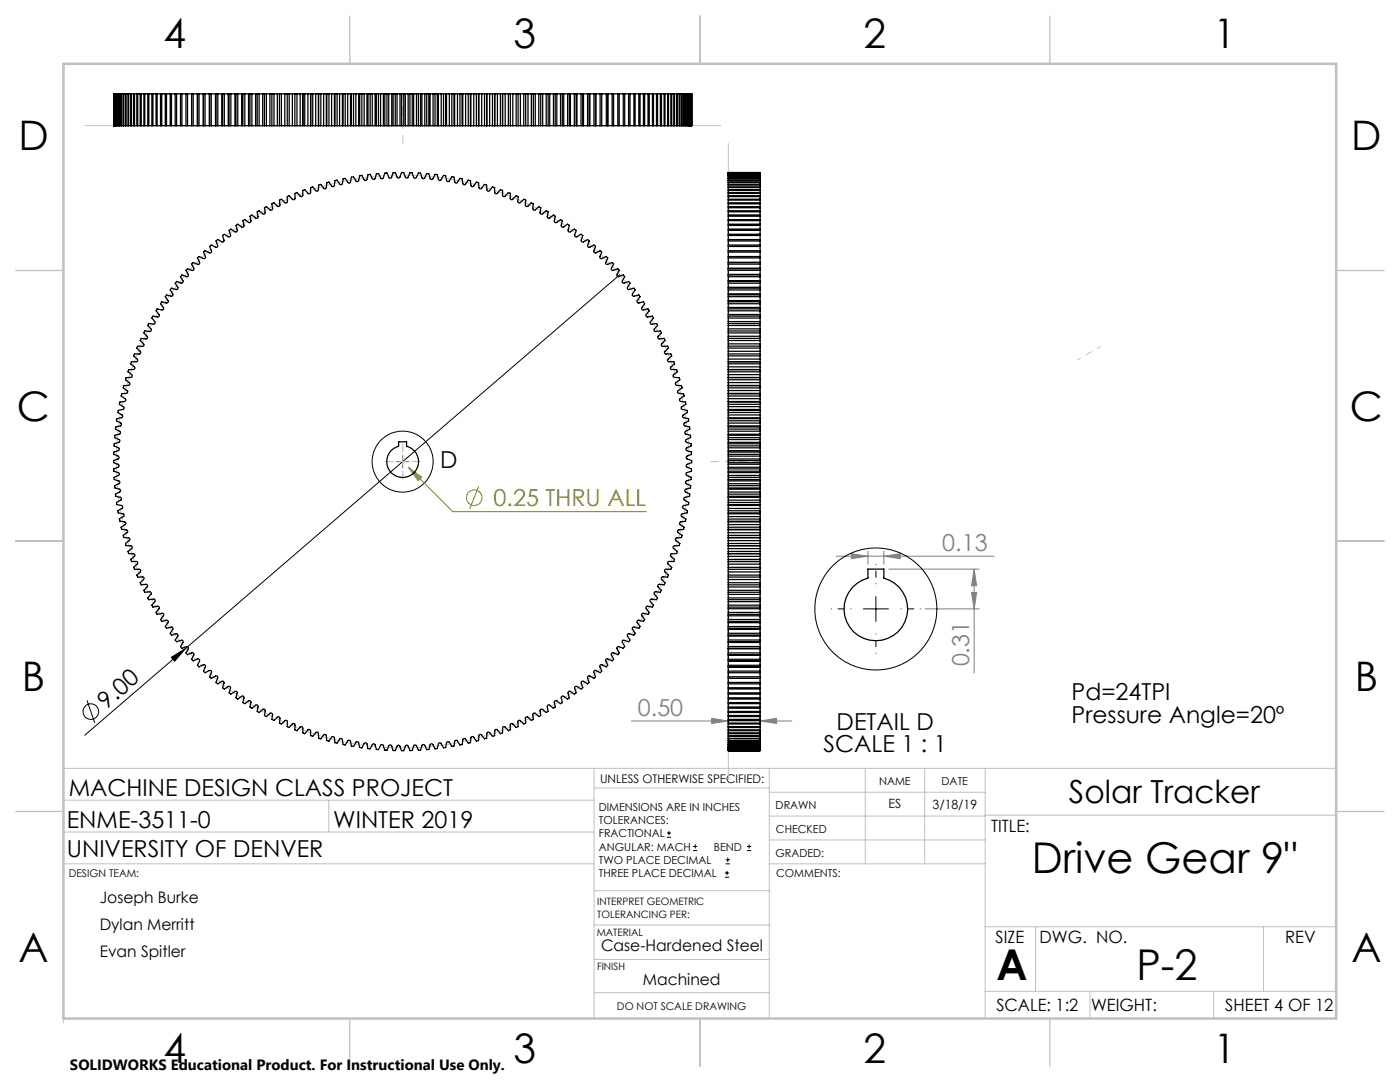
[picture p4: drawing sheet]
<svg xmlns="http://www.w3.org/2000/svg" width="279mm" height="216mm" viewBox="0 0 279 216" stroke-linecap="round" stroke-linejoin="round" font-family="sans-serif">
<defs><g id="words">
<g font-size="8.5">
<text x="205.9" y="174.2">Drive Gear 9&quot;</text>
<text x="198.9" y="195.5">A</text>
<text x="226.8" y="195.5">P-2</text>
</g>
<g font-size="8.1">
<text x="32.7" y="9.7">4</text>
<text x="102.5" y="9.7">3</text>
<text x="172.4" y="9.7">2</text>
<text x="242.2" y="9.7">1</text>
<text x="3.7" y="30">D</text>
<text x="269.7" y="30">D</text>
<text x="3.4" y="83.9">C</text>
<text x="269.4" y="83.9">C</text>
<text x="4.4" y="137.9">B</text>
<text x="270.4" y="137.9">B</text>
<text x="3.7" y="191.9">A</text>
<text x="269.7" y="191.9">A</text>
<text x="32.7" y="212.2">4</text>
<text x="102.5" y="212.2">3</text>
<text x="172.4" y="212.2">2</text>
<text x="242.2" y="212.2">1</text>
</g>
<text font-size="6.3" x="213.3" y="160.2">Solar Tracker</text>
<g font-size="4.7">
<text x="87.8" y="93.4">D</text>
<text x="21.2" y="141.6" transform="rotate(-41 21.2 141.6)">9.00</text>
<text x="213.9" y="139.7">Pd=24TPI</text>
<text x="167" y="145.6">DETAIL D</text>
<text x="213.9" y="144.2">Pressure Angle=20º</text>
<text x="164.4" y="150.1">SCALE 1 : 1</text>
<text x="13.7" y="158.8">MACHINE DESIGN CLASS PROJECT</text>
<text x="13.3" y="165.2">ENME-3511-0</text>
<text x="66.5" y="165.2">WINTER 2019</text>
<text x="13.3" y="171">UNIVERSITY OF DENVER</text>
</g>
<text font-size="4.7" fill="#808000" x="98.5" y="101">0.25 THRU ALL</text>
<g font-size="4.7" fill="#808080">
<text x="188.1" y="110">0.13</text>
<text x="193.4" y="133" transform="rotate(-90 193.4 133)">0.31</text>
<text x="127.3" y="142.8">0.50</text>
</g>
<g font-size="3.4">
<text x="197.8" y="166">TITLE:</text>
<text x="198.7" y="188.1">SIZE</text>
<text x="207.5" y="188.1">DWG. NO.</text>
<text x="256.5" y="188.2">REV</text>
<text x="198.8" y="201.7">SCALE: 1:2</text>
<text x="217.7" y="201.8">WEIGHT:</text>
<text x="244.5" y="201.7">SHEET 4 OF 12</text>
</g>
<g font-size="3.2">
<text x="19.9" y="180.3">Joseph Burke</text>
<text x="19.9" y="185.6">Dylan Merritt</text>
<text x="19.9" y="190.9">Evan Spitler</text>
<text x="119.9" y="189.8">Case-Hardened Steel</text>
<text x="128.3" y="196.6">Machined</text>
</g>
<text font-size="3" x="14" y="213.5">SOLIDWORKS Educational Product. For Instructional Use Only.</text>
<g font-size="2.5">
<text x="177.3" y="161.3">ES</text>
<text x="186.1" y="161.4">3/18/19</text>
</g>
<text font-size="2.4" x="119.8" y="156.2">UNLESS OTHERWISE SPECIFIED:</text>
<g font-size="2.2">
<text x="119.5" y="161.8">DIMENSIONS ARE IN INCHES</text>
<text x="154.8" y="161.4">DRAWN</text>
<text x="175.4" y="156.6">NAME</text>
<text x="187.9" y="156.7">DATE</text>
<text x="119.5" y="164.4">TOLERANCES:</text>
<text x="119.5" y="167.1">FRACTIONAL</text>
<text x="154.9" y="166.3">CHECKED</text>
<text x="119.5" y="169.7">ANGULAR: MACH</text>
<text x="119.5" y="172.4">TWO PLACE DECIMAL</text>
<text x="142.5" y="169.7">BEND</text>
<text x="154.8" y="170.9">GRADED:</text>
<text x="119.5" y="175">THREE PLACE DECIMAL</text>
<text x="154.9" y="175">COMMENTS:</text>
</g>
<g font-size="2.1">
<text x="13.7" y="175">DESIGN TEAM:</text>
<text x="123.1" y="201.6">DO NOT SCALE DRAWING</text>
</g>
<g font-size="2">
<text x="119.2" y="180.6">INTERPRET GEOMETRIC</text>
<text x="119.2" y="183.1">TOLERANCING PER:</text>
<text x="119.1" y="186.7">MATERIAL</text>
<text x="119.1" y="193.5">FINISH</text>
</g>
</g></defs>
<g fill="none" stroke="#808000" stroke-width=".2">
<path d="M79.1 92.1h2.5M80.4 90.9v2.5M81.5 93.2l2.7 2-.7 .7zM81.5 93.2l8.8 8.9h38.7M95.5 97.1l-1.8 4.4"/>
<circle cx="94.6" cy="99.3" r="1.56"/>
</g>
<g fill="none" stroke="#000" stroke-width=".2">
<path d="M123.7 54.8l-86.7 74.6M174.8 119v5M17.4 139.7l1.5 4.6M34.2 131.2l2.8-1.8-2.1 2.5zM37 129.4l-20.1 17.3M172.3 121.5h5M133.1 167.1h.8M133.1 166.2h.8M133.5 165.8v.9M138.3 169.7h.8M138.3 168.9h.8M138.7 168.5v.8"/>
<path d="M144.7 175h.8M144.7 174.2h.8M144.8 172.4h.9M144.8 171.6h.9M145.1 173.8v.8M145.2 171.1v.9M149.1 169.7h.8M149.1 168.9h.8M149.5 168.5v.8"/>
<circle cx="80.3" cy="92.1" r="6.1"/>
<circle cx="18.1" cy="142" r="1.55"/>
</g>
<path d="M135 75.4a57.1 57.1 0 0 0-95.7-23 57.1 57.1 0 0 0 26.3 94.9 57.1 57.1 0 0 0 70.2-69l-.8-2.9" fill="none" stroke="#c0c0c0" stroke-width=".2" stroke-dasharray="15.2 1.3 1.3 1.3" stroke-dashoffset="-.5" stroke-linecap="butt"/>
<g fill="none" stroke="#808080" stroke-width=".2">
<path d="M166.9 111h31.5M169.9 110.5l3.3 .5-3.3 .5zM173.2 110v2.6M176.4 111l3.3-.5v1zM176.4 110v2.6M177.4 113.6h18M193.9 118.2h1l-.5 3.3zM194.4 113.6l.5 3.3h-1zM194.4 113.6v20.7M145.3 122.5v22.4M151.7 122.5v22.4M184.6 121.5h10.8"/>
<path d="M126 143.9h32M142 143.3l3.3 .6-3.3 .5zM151.7 143.9l3.3-.6v1.1z"/>
</g>
<path d="M174.8 116.5v-3.9M169.8 121.5h-3.8M174.8 126.5v3.8M179.8 121.5h3.9" fill="none" stroke="#000" stroke-width=".2" stroke-dasharray="15.2 1.3 1.3 1.3" stroke-dashoffset="15.2"/>
<path d="M77.9 92.1h-.4M80.4 89.6v-.3M80.4 94.6v.3M82.9 92.1h.3" fill="none" stroke="#808000" stroke-width=".2" stroke-dasharray="15.2 1.3 1.3 1.3"/>
<path d="M80.4 28.6v-7M80.4 95.6v-7M83.9 92.1h-7M148.8 92.1h-6.9" fill="none" stroke="#c0c0c0" stroke-width=".2" stroke-dasharray="15.2 1.3 1.3 1.3" stroke-dashoffset="13.7"/>
<path d="M80.4 18.7v6.4M151.7 92.1h-6.3" fill="none" stroke="#c0c0c0" stroke-width=".2" stroke-dasharray="15.2 1.3 1.3 1.3" stroke-dashoffset="14"/>
<path d="M16.9 25.1h126.9M145.4 28.6v126.9" fill="none" stroke="#c0c0c0" stroke-width=".2" stroke-dasharray="15.2 1.3 1.3 1.3" stroke-dashoffset="1.3"/>
<path d="M219.6 69.2l-4.5 2.6" fill="none" stroke="#c0c0c0" stroke-width=".2" stroke-dasharray="15.2 1.3 1.3 1.3" stroke-dashoffset="14.6"/>
<g fill="none" stroke="#c0c0c0" stroke-width=".2">
<path d="M12.7 159.7h105.9M65.6 159.7v6.3M118.6 153.3v49.9M118.6 157.2h34.9M153.5 153.3v49.9M153.5 158.1h43.1M172.7 153.3v19.1M184.5 153.3v19.1M196.6 153.3v49.9M266.7 153.3h-254v50.8M12.7 172.4h105.9M12.7 166h105.9"/>
<path d="M118.6 177.7h35M153.5 167.6h43.1M153.5 162.8h43.1M153.5 172.4h43.1M196.6 162.7h70.1M118.6 198.1h34.9M118.6 191.5h34.9M118.6 184.6h35M196.6 197.8h70.1M196.6 184.9h70.1M206.7 184.9v12.9M217.5 197.8v5.4"/>
<path d="M242.2 197.8v5.4M252.2 184.9v12.9"/>
</g>
<path d="M69.8 3.2v9.5M139.7 3.2v9.5M209.5 3.2v9.5M3.1 54h9.6M266.7 54h9.5M3.1 107.9h9.6M266.7 107.9h9.5M3.1 161.9h9.6M266.7 161.9h9.5M69.8 203.2v9.6M139.7 203.2v9.6M209.5 203.2v9.6" fill="none" stroke="#c0c0c0" stroke-width=".25"/>
<path d="M12.7 12.7h254v190.5h-254z" fill="none" stroke="#c0c0c0" stroke-width=".5"/>
<path d="M34.2 131.2l2.8-1.8-2.1 2.5z" fill="#000"/>
<path d="M81.5 93.2l2.7 2-.7 .7z" fill="#808000"/>
<g fill="#808080">
<path d="M176.4 111l3.3-.5v1zM169.9 110.5l3.3 .5-3.3 .5z"/>
<path d="M142 143.3l3.3 .6-3.3 .5zM151.7 143.9l3.3-.6v1.1z"/>
<path d="M194.4 113.6l.5 3.3h-1zM193.9 118.2h1l-.5 3.3z"/>
</g>
<g fill="none" stroke="#000" stroke-width=".25">
<path d="M22.7 18.7v6.4M22.7 18.7h.2M22.8 18.7v6.4zM22.9 18.7v6.4M22.9 18.7h.1M23 18.7l.1 6.4M23 18.7h.1M23.1 18.7v6.4M23.1 18.7h.1M23.2 18.7l.1 6.4M23.2 18.7h.1M23.3 18.7v6.4"/>
<path d="M23.3 18.7h.2M23.6 18.7v6.4M23.6 18.7h.2M23.8 18.7v6.4M23.8 18.7h.1M23.9 18.7v6.4M23.9 18.7h.3M24.2 18.7v6.4M24.2 18.7h.1M24.3 18.7v6.4M24.3 18.7h.3M24.7 18.7v6.4"/>
<path d="M24.7 18.7h.3M24.7 18.7h-.1v6.4h.1M25.2 18.7v6.4M25.2 18.7h.3M25.2 18.7h-.2v6.4h.2M25.7 18.7v6.4M25.7 18.7h.4M25.7 18.7h-.2v6.4h.2M26.1 18.7v6.4M26.1 18.7h.1M26.2 18.7v6.4M26.2 18.7h.4"/>
<path d="M26.8 18.7v6.4M26.8 18.7h.5M26.8 18.7h-.1v6.4h.1M27.3 18.7v6.4M27.3 18.7h.2M27.5 18.7v6.4M27.5 18.7h.5M28 18.7v6.4M28 18.7h.2M28.2 18.7v6.4M28.2 18.7h.5M28.9 18.7v6.4"/>
<path d="M28.9 18.7h-.2v6.4h.2M28.9 18.7h.6M29.7 18.7v6.4M29.7 18.7h-.2v6.4h.2M29.7 18.7h.6M30.3 18.7v6.4M30.3 18.7h.2M30.5 18.7v6.4M30.5 18.7h.6M31.2 18.7v6.4M31.2 18.7h.2M31.4 18.7v6.4"/>
<path d="M31.4 18.7h.6M32 18.7v6.4M32 18.7h.3M32.3 18.7v6.4M32.3 18.7h.6M33.2 18.7v6.4M33.2 18.7h-.2v6.4h.2M33.2 18.7h.7M34.2 18.7v6.4M34.2 18.7h-.2v6.4h.2M34.2 18.7h.8M35 18.7v6.4"/>
<path d="M35 18.7h.2M35.2 18.7v6.4M35.2 18.7h.8M36 18.7v6.4M36 18.7h.3M36.3 18.7v6.4M36.3 18.7h.8M37.1 18.7v6.4M37.1 18.7h.3M37.4 18.7v6.4M37.4 18.7h.8M38.2 18.7v6.4"/>
<path d="M38.2 18.7h.4M38.6 18.7v6.4M38.6 18.7h.8M39.4 18.7v6.4M39.4 18.7h.3M39.7 18.7h.9v6.4h-.9M39.7 18.7v6.4M40.9 18.7v6.4M40.9 18.7h-.3v6.4h.3M40.9 18.7h.9M41.8 18.7v6.4M41.8 18.7h.1"/>
<path d="M42.2 18.7v6.4M42.2 18.7h-.4v6.4h.4M42.2 18.7h.8M43 18.7v6.4M43 18.7h.1M43.5 18.7v6.4M43.5 18.7h-.4v6.4h.4M43.5 18.7h.8M44.3 18.7v6.4M44.3 18.7h.1M44.8 18.7v6.4M44.8 18.7h-.4v6.4h.4"/>
<path d="M44.8 18.7h.7M45.5 18.7v6.4M45.5 18.7h.2M45.7 18.7v6.4M45.7 18.7h.4M46.1 18.7v6.4M46.1 18.7h.8M46.9 18.7v6.4M46.9 18.7h.2M47.4 18.7v6.4M47.4 18.7h.8M47.4 18.7h-.3v6.4h.3"/>
<path d="M48.2 18.7v6.4M48.2 18.7h.2M48.9 18.7v6.4M48.9 18.7h.7M48.9 18.7h-.4v6.4h.4M49.6 18.7v6.4M49.6 18.7h.2M50.3 18.7v6.4M50.3 18.7h.7M50.3 18.7h-.4v6.4h.4M51 18.7v6.4M51 18.7h.3"/>
<path d="M51.7 18.7v6.4M51.7 18.7h-.4v6.4h.4M51.7 18.7h.7M52.4 18.7v6.4M52.4 18.7h.4M52.8 18.7v6.4M52.8 18.7h.4M53.2 18.7v6.4M53.2 18.7h.7M53.9 18.7v6.4M53.9 18.7h.4M54.3 18.7v6.4"/>
<path d="M54.3 18.7h.4M54.7 18.7v6.4M54.7 18.7h.7M55.4 18.7v6.4M55.4 18.7h.4M55.8 18.7v6.4M55.8 18.7h.4M56.2 18.7v6.4M56.2 18.7h.6M56.8 18.7v6.4M56.8 18.7h.5M57.3 18.7v6.4"/>
<path d="M57.3 18.7h.4M57.7 18.7v6.4M57.7 18.7h.6M58.3 18.7v6.4M58.3 18.7h.6M59.3 18.7v6.4M59.3 18.7h-.5v6.4h.5M59.3 18.7h.6M59.9 18.7v6.4M59.9 18.7h.5M60.4 18.7v6.4M60.4 18.7h.4"/>
<path d="M60.8 18.7v6.4M60.8 18.7h.7M61.5 18.7v6.4M61.5 18.7h.4M62 18.7v6.4M62 18.7h.1M62 18.7h.4M62.4 18.7v6.4M62.4 18.7h.6M63 18.7v6.4M63 18.7h.5M63.5 18.7v6.4"/>
<path d="M63.5 18.7h.1M63.6 18.7v6.4M63.6 18.7h.4M64 18.7v6.4M64 18.7h.6M64.6 18.7v6.4M64.6 18.7h.5M65.1 18.7v6.4M65.1 18.7h.1M65.2 18.7v6.4M65.2 18.7h.5M65.7 18.7v6.4"/>
<path d="M65.7 18.7h.5M66.2 18.7v6.4M66.2 18.7h.5M66.7 18.7v6.4M66.7 18.7h.2M66.9 18.7v6.4M66.9 18.7h.4M67.3 18.7v6.4M67.3 18.7h.5M67.8 18.7v6.4M67.8 18.7h.5M68.3 18.7v6.4"/>
<path d="M68.3 18.7h.2M68.5 18.7v6.4M68.5 18.7h.4M68.9 18.7v6.4M68.9 18.7h.5M69.4 18.7v6.4M69.4 18.7h.6M70 18.7v6.4M70 18.7h.1M70.1 18.7v6.4M70.1 18.7h.5M70.6 18.7v6.4"/>
<path d="M70.6 18.7h.4M71 18.7v6.4M71 18.7h.6M71.6 18.7v6.4M71.6 18.7h.2M71.8 18.7v6.4M71.8 18.7h.4M72.2 18.7v6.4M72.2 18.7h.5M72.7 18.7v6.4M72.7 18.7h.5M73.2 18.7v6.4"/>
<path d="M73.2 18.7h.2M73.4 18.7v6.4M73.4 18.7h.5M73.9 18.7v6.4M73.9 18.7h.4M74.3 18.7v6.4M74.3 18.7h.6M74.9 18.7v6.4M74.9 18.7h.2M75.1 18.7v6.4M75.1 18.7h.4M75.5 18.7v6.4"/>
<path d="M75.5 18.7h.5M76 18.7v6.4M76 18.7h.5M76.5 18.7v6.4M76.5 18.7h.3M76.8 18.7v6.4M76.8 18.7h.4M77.2 18.7v6.4M77.2 18.7h.4M77.6 18.7v6.4M77.6 18.7h.6M78.2 18.7v6.4"/>
<path d="M78.2 18.7h.3M78.5 18.7v6.4M78.5 18.7h.4M78.9 18.7v6.4M78.9 18.7h.3M79.2 18.7v6.4M79.2 18.7h.6M79.8 18.7v6.4M79.8 18.7h.4M80.2 18.7v6.4M80.2 18.7h.4M80.6 18.7v6.4"/>
<path d="M80.6 18.7h.3M80.9 18.7v6.4M80.9 18.7h.6M81.5 18.7v6.4M81.5 18.7h.3M81.8 18.7v6.4M81.8 18.7h.5M82.3 18.7v6.4M82.3 18.7h.3M82.6 18.7v6.4M82.6 18.7h.5M83.1 18.7v6.4"/>
<path d="M83.1 18.7h.4M83.5 18.7v6.4M83.5 18.7h.4M83.9 18.7v6.4M83.9 18.7h.3M84.2 18.7v6.4M84.2 18.7h.6M84.8 18.7v6.4M84.8 18.7h.4M85.2 18.7v6.4M85.2 18.7h.4M85.6 18.7v6.4"/>
<path d="M85.6 18.7h.2M85.8 18.7v6.4M85.8 18.7h.6M86.4 18.7v6.4M86.4 18.7h.4M86.8 18.7v6.4M86.8 18.7h.5M87.3 18.7v6.4M87.3 18.7h.2M87.5 18.7v6.4M87.5 18.7h.6M88.1 18.7v6.4"/>
<path d="M88.1 18.7h.4M88.5 18.7v6.4M88.5 18.7h.4M88.9 18.7v6.4M88.9 18.7h.2M89.1 18.7v6.4M89.1 18.7h.6M89.7 18.7v6.4M89.7 18.7h.5M90.2 18.7v6.4M90.2 18.7h.4M90.6 18.7v6.4"/>
<path d="M90.6 18.7h.1M90.7 18.7v6.4M90.7 18.7h.6M91.3 18.7v6.4M91.3 18.7h.5M91.8 18.7v6.4M91.8 18.7h.4M92.2 18.7v6.4M92.2 18.7h.2M92.4 18.7v6.4M92.4 18.7h.5M92.9 18.7v6.4"/>
<path d="M92.9 18.7h.6M93.5 18.7v6.4M93.5 18.7h.4M93.9 18.7v6.4M93.9 18.7h.1M94 18.7v6.4M94 18.7h.5M94.5 18.7v6.4M94.5 18.7h.6M95.1 18.7v6.4M95.1 18.7h.4M95.5 18.7v6.4"/>
<path d="M95.5 18.7h.1M95.6 18.7v6.4M95.6 18.7h.5M96.1 18.7v6.4M96.1 18.7h.6M96.7 18.7v6.4M96.7 18.7h.4M97.1 18.7v6.4M97.1 18.7h.1M97.2 18.7h.5M97.7 18.7v6.4M97.7 18.7h.6"/>
<path d="M98.3 18.7v6.4M98.3 18.7h.4M98.7 18.7v6.4M98.8 18.7h.5M99.3 18.7v6.4M99.3 18.7h.6M99.9 18.7v6.4M99.9 18.7h.4M100.3 18.7v6.4M100.3 18.7h.5M100.8 18.7v6.4M100.8 18.7h.7"/>
<path d="M101.5 18.7v6.4M101.5 18.7h.3M101.8 18.7v6.4M101.8 18.7h.5M102.3 18.7v6.4M102.3 18.7h.7M103 18.7v6.4M103 18.7h.4M103.4 18.7v6.4M103.4 18.7h.5M103.9 18.7v6.4M103.9 18.7h.6"/>
<path d="M104.5 18.7v6.4M104.5 18.7h.4M104.9 18.7v6.4M104.9 18.7h.5M105.4 18.7v6.4M105.4 18.7h.6M106 18.7v6.4M106 18.7h.4M106.4 18.7v6.4M106.4 18.7h.4M106.8 18.7v6.4M106.8 18.7h.7"/>
<path d="M107.5 18.7v6.4M107.5 18.7h.4v6.4h-.4M107.9 18.7h.4M108.3 18.7v6.4M108.3 18.7h.7M109 18.7v6.4M109 18.7h.4M109.4 18.7v6.4M109.4 18.7h.3M109.7 18.7v6.4M109.7 18.7h.8M110.5 18.7v6.4"/>
<path d="M110.5 18.7h.3v6.4h-.3M110.8 18.7h.3M111.1 18.7v6.4M111.1 18.7h.8M111.9 18.7v6.4M111.9 18.7h.3v6.4h-.3M112.3 18.7h.2M112.5 18.7v6.4M112.5 18.7h.8M113.3 18.7v6.4M113.3 18.7h.3v6.4h-.3M113.7 18.7h.1"/>
<path d="M113.8 18.7v6.4M113.8 18.7h.8M114.6 18.7v6.4M114.6 18.7h.4v6.4h-.4M115 18.7h.1M115.1 18.7v6.4M115.1 18.7h.9M116 18.7v6.4M116 18.7h.3v6.4h-.3M116.3 18.7h.2M116.5 18.7v6.4M116.5 18.7h.8"/>
<path d="M117.3 18.7v6.4M117.3 18.7h.3M117.6 18.7v6.4M117.6 18.7h.1M117.7 18.7v6.4M117.7 18.7h.8M118.5 18.7v6.4M118.5 18.7h.4v6.4h-.4M118.9 18.7h.1M118.9 18.7v6.4M118.9 18.7h.9M119.8 18.7v6.4"/>
<path d="M119.8 18.7h.3v6.4h-.3M120.1 18.7h.9M121 18.7v6.4M121 18.7h.3M121.3 18.7v6.4M121.3 18.7h.9M122.2 18.7v6.4M122.2 18.7h.2M122.4 18.7v6.4M122.4 18.7h.9M123.3 18.7v6.4M123.3 18.7h.3v6.4h-.3"/>
<path d="M123.6 18.7h.8M124.4 18.7v6.4M124.4 18.7h.3M124.7 18.7v6.4M124.7 18.7h.7M125.4 18.7v6.4M125.4 18.7h.3v6.4h-.3M125.8 18.7h.7M126.5 18.7v6.4M126.5 18.7h.3M126.8 18.7v6.4M126.8 18.7h.7"/>
<path d="M127.5 18.7v6.4M127.5 18.7h.2M127.7 18.7v6.4M127.7 18.7h.7M128.4 18.7v6.4M128.4 18.7h.3M128.7 18.7v6.4M128.7 18.7h.6M129.3 18.7v6.4M129.3 18.7h.3M129.6 18.7v6.4M129.6 18.7h.6"/>
<path d="M130.2 18.7v6.4M130.2 18.7h.2v6.4M130.5 18.7h.5M131 18.7v6.4M131 18.7h.2v6.4h-.2M131.3 18.7h.5M131.8 18.7v6.4M131.8 18.7h.2M132 18.7v6.4M132 18.7h.5M132.5 18.7v6.4M132.5 18.7h.2v6.4h-.2"/>
<path d="M132.8 18.7h.4M133.2 18.7v6.4M133.2 18.7h.2M133.4 18.7v6.4M133.4 18.7h.5M133.9 18.7v6.4M133.9 18.7h.2M134.1 18.7v6.4M134.1 18.7h.4M134.5 18.7v6.4M134.5 18.7h.1v6.4h-.1M134.7 18.7h.3"/>
<path d="M135 18.7v6.4M135 18.7h.2M135.2 18.7v6.4M135.2 18.7h.3M135.5 18.7v6.4M135.5 18.7h.2v6.4h-.2M135.7 18.7h.3M136 18.7v6.4M136 18.7h.1M136.1 18.7v6.4M136.1 18.7h.3M136.4 18.7v6.4"/>
<path d="M136.4 18.7h.1v6.4h-.1M136.6 18.7h.2M136.8 18.7v6.4M136.9 18.7h.2M137.1 18.7v6.4M137.2 18.7h.4M137.4 18.7v6.4M137.6 18.7v6.4M137.7 18.7h.1M137.8 18.7v6.4M137.8 18.7h.1M137.9 18.7h.1v6.4h-.1"/>
<path d="M137.9 18.7v6.4M137.9 18.7h.1M138 18.7v6.4zM22.7 25.1h.2M22.9 25.1h.1M23.1 25.1h.1M23.3 25.1h.2M23.6 25.1h.2M23.8 25.1h.1M23.9 25.1h.3M24.2 25.1h.1M24.3 25.1h.3"/>
<path d="M24.7 25.1h.3M25.2 25.1h.3M25.7 25.1h.4M26.1 25.1h.1M26.2 25.1h.4M26.8 25.1h.5M27.3 25.1h.2M27.5 25.1h.5M28 25.1h.2M28.2 25.1h.5M28.9 25.1h.6M29.7 25.1h.6"/>
<path d="M30.3 25.1h.2M30.5 25.1h.6M31.2 25.1h.2M31.4 25.1h.6M32 25.1h.3M32.3 25.1h.6M33.2 25.1h.7M34.2 25.1h.8M35 25.1h.2M35.2 25.1h.8M36 25.1h.3M36.3 25.1h.8"/>
<path d="M37.1 25.1h.3M37.4 25.1h.8M38.2 25.1h.4M38.6 25.1h.8M39.4 25.1h.3M40.9 25.1h.9M41.8 25.1h.1M42.2 25.1h.8M43 25.1h.1M43.5 25.1h.8M44.3 25.1h.1M44.8 25.1h.7"/>
<path d="M45.5 25.1h.2M45.7 25.1h.4M46.1 25.1h.8M46.9 25.1h.2M47.4 25.1h.8M48.2 25.1h.2M48.9 25.1h.7M49.6 25.1h.2M50.3 25.1h.7M51 25.1h.3M51.7 25.1h.7M52.4 25.1h.4"/>
<path d="M52.8 25.1h.4M53.2 25.1h.7M53.9 25.1h.4M54.3 25.1h.4M54.7 25.1h.7M55.4 25.1h.4M55.8 25.1h.4M56.2 25.1h.6M56.8 25.1h.5M57.3 25.1h.4M57.7 25.1h.6M58.3 25.1h.6"/>
<path d="M59.3 25.1h.6M59.9 25.1h.5M60.4 25.1h.4M60.8 25.1h.7M61.5 25.1h.4M62 25.1h.1M62 25.1h.4M62.4 25.1h.6M63 25.1h.5M63.5 25.1h.1M63.6 25.1h.4M64 25.1h.6"/>
<path d="M64.6 25.1h.5M65.1 25.1h.1M65.2 25.1h.5M65.7 25.1h.5M66.2 25.1h.5M66.7 25.1h.2M66.9 25.1h.4M67.3 25.1h.5M67.8 25.1h.5M68.3 25.1h.2M68.5 25.1h.4M68.9 25.1h.5"/>
<path d="M69.4 25.1h.6M70 25.1h.1M70.1 25.1h.5M70.6 25.1h.4M71 25.1h.6M71.6 25.1h.2M71.8 25.1h.4M72.2 25.1h.5M72.7 25.1h.5M73.2 25.1h.2M73.4 25.1h.5M73.9 25.1h.4"/>
<path d="M74.3 25.1h.6M74.9 25.1h.2M75.1 25.1h.4M75.5 25.1h.5M76 25.1h.5M76.5 25.1h.3M76.8 25.1h.4M77.2 25.1h.4M77.6 25.1h.6M78.2 25.1h.3M78.5 25.1h.4M78.9 25.1h.3"/>
<path d="M79.2 25.1h.6M79.8 25.1h.4M80.2 25.1h.4M80.6 25.1h.3M80.9 25.1h.6M81.5 25.1h.3M81.8 25.1h.5M82.3 25.1h.3M82.6 25.1h.5M83.1 25.1h.4M83.5 25.1h.4M83.9 25.1h.3"/>
<path d="M84.2 25.1h.6M84.8 25.1h.4M85.2 25.1h.4M85.6 25.1h.2M85.8 25.1h.6M86.4 25.1h.4M86.8 25.1h.5M87.3 25.1h.2M87.5 25.1h.6M88.1 25.1h.4M88.5 25.1h.4M88.9 25.1h.2"/>
<path d="M89.1 25.1h.6M89.7 25.1h.5M90.2 25.1h.4M90.6 25.1h.1M90.7 25.1h.6M91.3 25.1h.5M91.8 25.1h.4M92.2 25.1h.2M92.4 25.1h.5M92.9 25.1h.6M93.5 25.1h.4M93.9 25.1h.1"/>
<path d="M94 25.1h.5M94.5 25.1h.6M95.1 25.1h.4M95.5 25.1h.1M95.6 25.1h.5M96.1 25.1h.6M96.7 25.1h.4M97.1 25.1h.1M97.2 25.1h.5M97.7 25.1h.6M98.3 25.1h.4M98.8 25.1h.5"/>
<path d="M99.3 25.1h.6M99.9 25.1h.4M100.3 25.1h.5M100.8 25.1h.7M101.5 25.1h.3M101.8 25.1h.5M102.3 25.1h.7M103 25.1h.4M103.4 25.1h.5M103.9 25.1h.6M104.5 25.1h.4M104.9 25.1h.5"/>
<path d="M105.4 25.1h.6M106 25.1h.4M106.4 25.1h.4M106.8 25.1h.7M107.9 25.1h.4M108.3 25.1h.7M109 25.1h.4M109.4 25.1h.3M109.7 25.1h.8M110.8 25.1h.3M111.1 25.1h.8M112.3 25.1h.2"/>
<path d="M112.5 25.1h.8M113.7 25.1h.1M113.8 25.1h.8M115 25.1h.1M115.1 25.1h.9M116.3 25.1h.2M116.5 25.1h.8M117.3 25.1h.3M117.6 25.1h.1M117.7 25.1h.8M118.9 25.1h.1M118.9 25.1h.9"/>
<path d="M120.1 25.1h.9M121 25.1h.3M121.3 25.1h.9M122.2 25.1h.2M122.4 25.1h.9M123.6 25.1h.8M124.4 25.1h.3M124.7 25.1h.7M125.8 25.1h.7M126.5 25.1h.3M126.8 25.1h.7M127.5 25.1h.2"/>
<path d="M127.7 25.1h.7M128.4 25.1h.3M128.7 25.1h.6M129.3 25.1h.3M129.6 25.1h.6M130.2 25.1h.2M130.4 25.1h.6M131.3 25.1h.5M131.8 25.1h.2M132 25.1h.5M132.8 25.1h.4M133.2 25.1h.2"/>
<path d="M133.4 25.1h.5M133.9 25.1h.2M134.1 25.1h.4M134.7 25.1h.3M135 25.1h.2M135.2 25.1h.3M135.7 25.1h.3M136 25.1h.1M136.1 25.1h.3M136.6 25.1h.2M136.9 25.1h.2M137.2 25.1h.4"/>
<path d="M137.7 25.1h.1M137.8 25.1h.1M137.9 25.1h.1M145.3 39.9h6.4M145.3 39.9v.6M145.3 39.9v-.1h6.4v.1M145.3 39.2h6.4M145.3 39.2v.5M145.3 39.1h6.4M145.3 39.1v.1M145.3 38.6h6.4M145.3 38.4h6.4"/>
<path d="M145.3 38.4v.2M145.3 38.6v.5M145.3 38h6.4M145.3 38v.4M145.3 38v-.1h6.4v.1M145.3 37.4h6.4M145.3 37.4v.4M145.3 37.3h6.4M145.3 37.3v.1M145.3 36.9h6.4M145.3 36.9v.4M145.3 36.8h6.4"/>
<path d="M145.3 36.8v.1M145.3 36.4h6.4M145.3 36.4v.4M145.3 36.3h6.4M145.3 36.3v.1M145.3 36.1h6.4M145.3 36.1v.2M145.3 36.1v-.2h6.4v.2M145.3 35.7h6.4M145.3 35.7v.2M145.3 35.6h6.4M145.3 35.6v.1"/>
<path d="M145.3 35.3h6.4M145.3 35.3v.3M145.3 35.1h6.4M145.3 35h6.4M145.3 35v.1M145.3 34.9h6.4M145.3 34.8h6.4M145.3 34.8v.1M145.3 34.7h6.4M145.3 34.6h6.4M145.3 34.5h6.4M145.3 34.5h.1"/>
<path d="M145.3 34.8v-.3h6.4v.3M145.3 34.4h6.4zM145.3 34.9v.1M145.3 35.1v.1M151.7 39.9v.6M151.7 39.2v.5M151.7 39.1v.1M151.7 38.4v.2M151.7 38.6v.5M151.7 38v.4M151.7 37.4v.4M151.7 37.3v.1"/>
<path d="M151.7 36.9v.4M151.7 36.8v.1M151.7 36.4v.4M151.7 36.3v.1M151.7 36.1v.2M151.7 35.7v.2M151.7 35.6v.1M151.7 35.3v.3M151.7 35v.1M151.7 34.8v.1M151.7 34.5h.1M151.7 34.9v.1"/>
<path d="M151.7 35.1v.1M39.4 51.5a.78 .78 0 0 1 1.2 .1 .31 .31 0 0 0 .3-.1 .31 .31 0 0 0 .1-.3l-.4-.9 .1-.1 .2-.2 .9 .4a.31 .31 0 0 0 .3 0 .31 .31 0 0 0 .1-.3l-.4-.9 .2-.2 .2-.1 .8 .4a.29 .29 0 0 0 .3 0 .29 .29 0 0 0 .1-.3l-.3-.9 .2-.2 .2-.1 .8 .5a.29 .29 0 0 0 .3-.1 .29 .29 0 0 0 .1-.3l-.3-.9 .4-.3 .7 .5a.32 .32 0 0 0 .4 0 .32 .32 0 0 0 .1-.3l-.3-.9 .4-.3 .8 .5a.3 .3 0 0 0 .3 0 .3 .3 0 0 0 .1-.3l-.2-.9 .1-.1 .2-.2 .8 .6a.34 .34 0 0 0 .5-.1 .34 .34 0 0 0-.1-.4l-.1-.8 .4-.2 .8 .6 .3-.1-.1-1.2 .4-.2 .7 .6h.4l.1-.3-.2-.9 .2-.1 .2-.1 .8 .6a.34 .34 0 0 0 .4-.1 .34 .34 0 0 0 0-.4l-.1-.7 .4-.3 .7 .7h.4l.1-.3-.1-.9 .4-.2 .7 .7a.34 .34 0 0 0 .4-.1 .34 .34 0 0 0 0-.4v-.8l.4-.1 .6 .6 .4 .1 .2-.2-.1-1.1 .4-.1 .9 .8a.66 .66 0 0 0 .3-1l-.1-.3 .5-.2 .7 .8h.3l.1-1.2 .4-.1 .7 .7 .3 .1 .2-.2v-1.1l.4-.1 .9 .9a.63 .63 0 0 0 .3-.9v-.4l.4-.1 .7 .9 .3-.1 .2-1.2 .5-.1 .6 .9h.3l.3-1.1 .4-.2 .5 .8 .3 .2 .2-.2 .2-1 .4-.1 .6 .8a.32 .32 0 0 0 .4 .1 .32 .32 0 0 0 .1-.4l.1-.8h.5l.5 .9a.32 .32 0 0 0 .4 0 .32 .32 0 0 0 .1-.4l.2-.7 .4-.1 .7 1a.68 .68 0 0 0 .5-.8v-.3l.5-.1 .6 1a.65 .65 0 0 0 .5-.8l.1-.3 .4-.1 .7 1.1a.65 .65 0 0 0 .5-.8l.1-.4h.4l.4 1a.33 .33 0 0 0 .4 0 .33 .33 0 0 0 .2-.3l.3-.7h.4l.4 .9a.33 .33 0 0 0 .4 .1 .33 .33 0 0 0 .2-.4l.3-.7h.4l.3 1a.34 .34 0 0 0 .4 .1 .34 .34 0 0 0 .2-.4l.3-.6h.5l.3 1a.35 .35 0 0 0 .4 0 .35 .35 0 0 0 .2-.3l.3-.7h.4l.5 1.2a.69 .69 0 0 0 .6-.8l.2-.3 .4 .1 .3 1a.35 .35 0 0 0 .4 .1 .35 .35 0 0 0 .2-.3l.3-.7 .5 .1 .4 1.1a.65 .65 0 0 0 .6-.7l.2-.3 .4 .1 .4 1.1h.3l.6-.9h.4l.1 1 .3 .2 .3-.1 .5-.8 .4 .1 .2 .9 .2 .3 .3-.2 .6-.8 .1 .1a.76 .76 0 0 1 .4 1 .3 .3 0 0 0 .2 .3 .3 .3 0 0 0 .3-.2l.6-.8 .4 .1 .1 1a.34 .34 0 0 0 .3 .3 .34 .34 0 0 0 .3-.3l.5-.6 .4 .1 .1 1 .3 .3 .8-.9 .4 .1v1.1a.41 .41 0 0 0 .5 .2 .41 .41 0 0 0 .3-.5l.4-.3 .4 .1a1.18 1.18 0 0 0 .2 1.2 1.23 1.23 0 0 0 1-.8l.3 .2v.9a.31 .31 0 0 0 .2 .3 .31 .31 0 0 0 .3 0l.7-.7h.2l.2 .1-.1 1a.31 .31 0 0 0 .2 .3 .31 .31 0 0 0 .4-.1l.6-.6 .4 .1a1.12 1.12 0 0 0 .1 1.3l.4-.1 .6-.6 .4 .2-.1 .9a.31 .31 0 0 0 .2 .3 .31 .31 0 0 0 .3 0l.7-.7 .4 .3-.1 .9a.33 .33 0 0 0 .1 .3 .33 .33 0 0 0 .4 0l.7-.6 .4 .2-.2 .9a.3 .3 0 0 0 .2 .3 .3 .3 0 0 0 .3 0l.8-.6 .3 .2-.2 1a.32 .32 0 0 0 .2 .3 .32 .32 0 0 0 .3 0l.8-.6 .3 .2-.2 .9a.33 .33 0 0 0 .1 .4 .33 .33 0 0 0 .4 0l.8-.6 .3 .3-.2 .9a.3 .3 0 0 0 .1 .3 .3 .3 0 0 0 .3 0l.8-.5 .2 .1 .2 .2-.3 .9a.32 .32 0 0 0 .1 .3 .32 .32 0 0 0 .3 0l.9-.5 .3 .3-.3 .9a.32 .32 0 0 0 .1 .3 .32 .32 0 0 0 .4 .1l.8-.5 .1 .1 .2 .2-.3 .9a.32 .32 0 0 0 .1 .3 .32 .32 0 0 0 .3 0l.8-.4 .2 .1 .2 .2-.4 .9a.33 .33 0 0 0 .4 .3l.9-.4 .1 .1 .2 .2-.4 .9a.29 .29 0 0 0 .1 .3 .29 .29 0 0 0 .3 .1l.9-.4 .3 .3a1.25 1.25 0 0 0-.4 1.2l.3 .1 1-.4 .2 .3-.4 .8a.3 .3 0 0 0 .1 .4 .3 .3 0 0 0 .3 0l.9-.3 .1 .2 .2 .1-.4 .9a.32 .32 0 0 0 0 .3 .32 .32 0 0 0 .3 .1l.9-.3 .3 .3a1.27 1.27 0 0 0-.5 1.2l.4 .1 .8-.3 .3 .3a1.22 1.22 0 0 0-.5 1.2 1.44 1.44 0 0 0 1.3-.2l.3 .4-.6 .7a.34 .34 0 0 0 .1 .5 .34 .34 0 0 0 .5 0l.7-.3 .2 .4-.5 .8v.4l.3 .1 .9-.3 .3 .4-.6 .7v.5h.3l.9-.2 .3 .4-.7 1a.65 .65 0 0 0 1 .1h.3l.2 .4-.6 .8a.43 .43 0 0 0 .2 .4 .43 .43 0 0 0 .5-.1h.5l.2 .3-.6 .7a.34 .34 0 0 0 0 .5 .34 .34 0 0 0 .5 0l.7-.1 .2 .4-.7 .7v.4l.2 .1 1-.1 .2 .4-.7 .7v.4l1.2 .1 .2 .4-.7 .6-.1 .3a.7 .7 0 0 0 1 .2h.3l.2 .4-.9 .9a.66 .66 0 0 0 1 .3h.3l.1 .4-.8 .7v.3l1.2 .2 .2 .4-.9 .8a.67 .67 0 0 0 .9 .4h.3l.2 .4-.9 .6v.4l1.2 .2 .1 .4-.9 .8a.63 .63 0 0 0 .9 .4h.3l.1 .4-.8 .6-.1 .3 .3 .2 .9 .1 .1 .5-.9 .5a.34 .34 0 0 0 0 .4 .34 .34 0 0 0 .4 .1l.7 .2 .1 .4-1 .7a.65 .65 0 0 0 .9 .5h.3v.5l-.9 .6a.68 .68 0 0 0 .8 .5l.3 .1 .1 .4-1 .5v.4l1.1 .4v.4l-1 .6a.65 .65 0 0 0 .8 .5l.3 .1v.5l-.9 .4a.34 .34 0 0 0-.1 .4 .34 .34 0 0 0 .4 .2l.7 .2v.5l-.9 .4a.35 .35 0 0 0-.1 .4 .35 .35 0 0 0 .3 .2l.7 .2v.4l-1.1 .6a.65 .65 0 0 0 .8 .6l.3 .1v.4l-1 .3a.44 .44 0 0 0 0 .6 .44 .44 0 0 0 .5 .1l.4 .2v.5l-.9 .3a.3 .3 0 0 0-.2 .2 .3 .3 0 0 0 .2 .3l.8 .4v.2v.3l-.9 .2a.3 .3 0 0 0-.2 .3 .3 .3 0 0 0 .1 .3l.9 .4v.2l-.1 .2-.9 .2a.3 .3 0 0 0-.2 .3 .3 .3 0 0 0 .1 .3l.8 .5v.4l-.9 .2a.34 .34 0 0 0-.3 .3 .34 .34 0 0 0 .4 .3l.6 .4-.1 .4-1 .2-.2 .3 .2 .3 .8 .5-.1 .4-1 .1-.2 .2a.62 .62 0 0 0 .7 .7l.2 .2-.1 .4-.9 .1-.3 .3 .2 .3 .7 .5-.1 .4-.9 .1-.3 .3 .1 .3 .8 .5-.2 .5h-1a.33 .33 0 0 0-.2 .4 .33 .33 0 0 0 .3 .3l.6 .4-.2 .5h-1a.43 .43 0 0 0-.2 .5 .43 .43 0 0 0 .4 .3l.4 .3-.1 .4h-1a.29 .29 0 0 0-.3 .2 .29 .29 0 0 0 .1 .4l.8 .6-.2 .4a1.18 1.18 0 0 0-1.3 .2v.3l.8 .7-.2 .3h-.9a.31 .31 0 0 0-.3 .2 .31 .31 0 0 0 0 .3l.7 .7-.2 .4-.9-.1a.35 .35 0 0 0-.3 .3 .35 .35 0 0 0 .2 .4l.5 .5-.2 .4-1-.1a.42 .42 0 0 0-.3 .4 .42 .42 0 0 0 .4 .4l.3 .4-.2 .4-.9-.1a.33 .33 0 0 0-.4 .2 .33 .33 0 0 0 .2 .4l.5 .6-.2 .3-1.2-.1a.66 .66 0 0 0 .4 1l.2 .2-.3 .4-.9-.2h-.3a.66 .66 0 0 0 .4 1l.2 .2-.3 .4-.9-.2-.4 .2 .1 .2 .5 .8-.2 .4-.9-.3-.4 .1v.3l.6 .9-.3 .3-1-.3a.36 .36 0 0 0-.3 .3 .36 .36 0 0 0 .1 .4l.4 .6-.3 .4-1.1-.3a.67 .67 0 0 0 .2 .9l.2 .3-.3 .4-1-.4a.35 .35 0 0 0-.3 .2 .35 .35 0 0 0 .1 .4l.4 .7-.1 .1a.51 .51 0 0 1-.8 0l-.5-.2-.2 .2 .4 1.2-.2 .3-1-.5-.3 .2v.2l.4 1-.3 .3-.9-.5a.43 .43 0 0 0-.4 .3 .43 .43 0 0 0 .2 .5l.2 .5-.3 .3a1.13 1.13 0 0 0-1.2-.4l-.1 .4 .4 .8-.4 .4a1.07 1.07 0 0 0-1.1-.5l-.1 .4 .3 .9-.3 .3-.8-.5a.32 .32 0 0 0-.4 0 .32 .32 0 0 0-.1 .3l.3 .9-.3 .3-.9-.5a.32 .32 0 0 0-.3 0 .32 .32 0 0 0-.1 .3l.3 1-.2 .1-.2 .1-.8-.5a.32 .32 0 0 0-.3 0 .32 .32 0 0 0-.1 .3l.2 .9-.3 .3a1.32 1.32 0 0 0-1.2-.6l-.1 .4 .2 .9-.3 .2-.8-.6a.32 .32 0 0 0-.3 0 .32 .32 0 0 0-.2 .4l.2 .9-.3 .2-.8-.6a.34 .34 0 0 0-.4 .1 .34 .34 0 0 0 0 .4l.1 .8-.4 .2-.8-.7-.4 .1 .1 1.2-.4 .2-.7-.7h-.3l-.2 .2 .1 1-.4 .3-.7-.7a.34 .34 0 0 0-.4 0 .34 .34 0 0 0 0 .4v.8l-.4 .2-.9-.8a.66 .66 0 0 0-.2 1v.3l-.4 .2-.1-.2a.8 .8 0 0 0-1-.6l-.1 1.2-.3 .2-.7-.8a.42 .42 0 0 0-.5 .2 .42 .42 0 0 0 0 .5v.5l-.4 .2a1.13 1.13 0 0 0-1-.8l-.2 .2v1l-.4 .1-.6-.7a.31 .31 0 0 0-.3-.1 .31 .31 0 0 0-.2 .3l-.1 .9-.4 .1a1.24 1.24 0 0 0-.9-.9l-.2 .3-.1 1-.4 .1-.6-.8a.3 .3 0 0 0-.3-.1 .3 .3 0 0 0-.2 .2l-.1 1-.4 .1-.6-.8a.32 .32 0 0 0-.4-.1 .32 .32 0 0 0-.1 .4l-.2 .8-.4 .1-.5-.9h-.5l-.2 1.1h-.4l-.6-.8a.43 .43 0 0 0-.5 0 .43 .43 0 0 0-.1 .5l-.1 .6h-.4l-.4-.8a.3 .3 0 0 0-.4-.2 .3 .3 0 0 0-.2 .2l-.2 1h-.5l-.4-.8a.33 .33 0 0 0-.3-.2 .33 .33 0 0 0-.3 .2l-.2 .9-.2 .1h-.2l-.4-.9a.3 .3 0 0 0-.3-.1 .3 .3 0 0 0-.3 .2l-.3 .9h-.4l-.4-.9a.34 .34 0 0 0-.4-.1 .34 .34 0 0 0-.2 .3l-.2 .8h-.5l-.4-1a.35 .35 0 0 0-.4-.1 .35 .35 0 0 0-.2 .4l-.2 .7h-.4l-.6-1.1a.65 .65 0 0 0-.6 .8l-.1 .3h-.4l-.4-1-.1-.1a.65 .65 0 0 0-.6 .7l-.2 .3h-.4l-.3-1-.3-.1-.7 1-.4-.1-.2-.9-.3-.2-.3 .2-.4 .8h-.2a.51 .51 0 0 1-.4-.6l-.1-.4-.4-.2-.6 1h-.4l-.2-1.1a.43 .43 0 0 0-.5-.1 .43 .43 0 0 0-.3 .5l-.2 .4h-.5a1.1 1.1 0 0 0-.4-1.2l-.3 .1-.5 .9-.4-.1a1.33 1.33 0 0 0-.4-1.2l-.3 .1-.5 .8-.4-.1-.2-1a.3 .3 0 0 0-.2-.2 .3 .3 0 0 0-.3 .1l-.5 .8a.47 .47 0 0 1-.6-.2 .47 .47 0 0 1 .1-.6l-.1-.3a.35 .35 0 0 0-.3-.3 .35 .35 0 0 0-.3 .3l-.5 .6-.4-.1-.1-1-.2-.2h-.2l-.7 .8-.4-.1v-1l-.2-.2h-.3l-.7 .8-.2-.1-.2-.1v-1a.43 .43 0 0 0-.5-.2 .43 .43 0 0 0-.3 .4l-.3 .4-.5-.2a.99 .99 0 0 0-.2-1.2l-.9 .8-.2-.1-.2-.1 .1-1-.3-.3-.2 .1-.7 .7-.4-.2 .1-.9-.2-.3h-.3l-.7 .7-.4-.3 .1-1a.42 .42 0 0 0-.4-.2 .42 .42 0 0 0-.4 .3l-.4 .4-.4-.2a1.14 1.14 0 0 0 0-1.3h-.3l-.8 .7-.4-.2 .2-1a.31 .31 0 0 0-.1-.3 .31 .31 0 0 0-.4 0l-.7 .6-.2-.1-.2-.1 .2-.9a.32 .32 0 0 0-.1-.4 .32 .32 0 0 0-.4 0l-.7 .6-.4-.2a1.29 1.29 0 0 0 .1-1.3 1.32 1.32 0 0 0-1.2 .6l-.3-.3 .2-.9a.32 .32 0 0 0-.1-.3 .32 .32 0 0 0-.3 0l-.8 .5-.4-.2 .3-1a.32 .32 0 0 0-.1-.3 .32 .32 0 0 0-.4 0l-.7 .5-.2-.1-.2-.2 .3-.9a.29 .29 0 0 0-.1-.3 .29 .29 0 0 0-.3 0l-.8 .5-.4-.3 .3-.9a.29 .29 0 0 0-.1-.4 .29 .29 0 0 0-.3 0l-.8 .5-.4-.4 .4-.8a.34 .34 0 0 0-.2-.4 .34 .34 0 0 0-.4 .1l-.7 .3-.3-.3 .4-1.1-.3-.2-1 .5-.3-.3 .1-.3a.73 .73 0 0 0 .2-1l-1.1 .4-.4-.3 .5-1a.34 .34 0 0 0-.2-.4 .34 .34 0 0 0-.4 .2l-.7 .2-.3-.3 .5-.9a.34 .34 0 0 0-.2-.4 .34 .34 0 0 0-.4 .1l-.7 .3-.3-.4 .5-.9a.36 .36 0 0 0-.1-.4 .36 .36 0 0 0-.5 .1l-.7 .3-.1-.2a.54 .54 0 0 1 .2-.7l.2-.6a.59 .59 0 0 0-1 0l-.3 .1-.2-.3 .5-.9v-.3l-.4-.1-.9 .3-.2-.4 .6-.8-.1-.3-.3-.1-.9 .2-.3-.4 .7-.8-.1-.3-.3-.1-.9 .2-.2-.4 .6-.8-.1-.4-1.2 .1-.1-.1-.1-.2 .6-.7v-.4l-.2-.2-1 .2-.1-.2-.1-.2 .6-.7 .1-.3-.2-.2-1.1 .1-.2-.4 .7-.7v-.3l-.2-.2-1 .1-.1-.2a.55 .55 0 0 1 .3-.6l.4-.5a.66 .66 0 0 0-1-.3h-.3l-.2-.3 .7-.7 .1-.3-.2-.2h-1.1l-.1-.4 .7-.7 .1-.2-.2-.3h-1.1l-.1-.4 .8-.7a.42 .42 0 0 0-.2-.4 .42 .42 0 0 0-.5 0h-.5l-.2-.5 .8-.5a.32 .32 0 0 0 .1-.4 .32 .32 0 0 0-.3-.2h-.9l-.2-.5a1.3 1.3 0 0 0 .9-.8l-.3-.3-.9-.1-.1-.4 .8-.5a.33 .33 0 0 0 .1-.3 .33 .33 0 0 0-.3-.3l-.9-.1-.1-.4 .8-.5a.28 .28 0 0 0 .1-.4 .28 .28 0 0 0-.3-.2l-.9-.1-.1-.4 .8-.5a.31 .31 0 0 0 .2-.3 .31 .31 0 0 0-.3-.3l-.9-.2v-.1l-.1-.3 .8-.4a.34 .34 0 0 0 .2-.4 .34 .34 0 0 0-.3-.2l-.9-.2-.1-.4 .9-.5a.31 .31 0 0 0 .1-.3 .31 .31 0 0 0-.2-.3l-.9-.2-.1-.4 .9-.4a.34 .34 0 0 0 .1-.4 .34 .34 0 0 0-.4-.3l-.7-.1v-.5l.9-.4 .1-.2a.65 .65 0 0 0-.8-.5l-.3-.1v-.5l1-.5a.64 .64 0 0 0-.8-.6l-.3-.1v-.4l.9-.4 .2-.3-.2-.3-.9-.3v-.4l.9-.4a.44 .44 0 0 0 .1-.5 .44 .44 0 0 0-.5-.2l-.5-.1v-.5a1.06 1.06 0 0 0 1.1-.6l-.1-.2-.9-.4v-.5l.9-.2a.3 .3 0 0 0 .2-.3 .3 .3 0 0 0-.2-.3l-.8-.4v-.4l.9-.3a.34 .34 0 0 0 .3-.3 .34 .34 0 0 0-.4-.3l-.7-.4 .1-.4 1.1-.4a.62 .62 0 0 0-.7-.7l-.3-.1 .1-.5 1-.2 .2-.2-.1-.3-.9-.5 .1-.4 1-.2a.35 .35 0 0 0 .2-.4 .35 .35 0 0 0-.4-.2l-.6-.4 .1-.5 .9-.1 .3-.2-.1-.3-.8-.6 .1-.4h.2a.76 .76 0 0 0 1-.4l-.9-.8 .1-.4 .9-.1 .3-.2-.1-.4-.8-.5 .2-.4 .9-.1 .3-.1v-.4l-.9-.6 .2-.4 1-.1 .2-.2v-.2l-.8-.7 .1-.4h1.1a.43 .43 0 0 0 .2-.5 .43 .43 0 0 0-.4-.3l-.4-.4 .1-.4 1 .1a.33 .33 0 0 0 .3-.2 .33 .33 0 0 0-.1-.4l-.7-.6 .1-.2 .1-.2h.9a.28 .28 0 0 0 .3-.2 .28 .28 0 0 0-.1-.3l-.6-.7 .2-.4 .9 .1a.31 .31 0 0 0 .3-.1 .31 .31 0 0 0 0-.4l-.7-.7 .2-.4 .9 .1a.33 .33 0 0 0 .4-.1 .33 .33 0 0 0-.1-.4l-.6-.7 .1-.1 .1-.2 .9 .1a.33 .33 0 0 0 .3-.2 .33 .33 0 0 0 0-.3l-.6-.7 .1-.2 .1-.2 .9 .2a.32 .32 0 0 0 .4-.2 .32 .32 0 0 0 0-.3l-.6-.8 .2-.4 .9 .2a.33 .33 0 0 0 .4-.2 .33 .33 0 0 0-.2-.4l-.5-.6 .3-.4 .9 .3 .4-.2-.6-1.1 .2-.4 1 .3a.44 .44 0 0 0 .4-.4 .44 .44 0 0 0-.3-.4l-.3-.4 .2-.4a1.35 1.35 0 0 0 1.3 .2v-.3l-.5-.9 .2-.3 .9 .3a.32 .32 0 0 0 .4-.1 .32 .32 0 0 0 0-.4l-.5-.8 .3-.3 .9 .3a.32 .32 0 0 0 .3-.1 .32 .32 0 0 0 .1-.3l-.5-.9 .3-.3a1.16 1.16 0 0 0 1.2 .3 1.12 1.12 0 0 0-.4-1.2l.4-.3 .8 .3a.31 .31 0 0 0 .3 0 .31 .31 0 0 0 .1-.3zM145.3 59.2h6.4M145.3 60h6.4M145.3 59.2v.8M145.3 58.8h6.4M145.3 58.8v.4M145.3 60v.2M145.3 57.9h6.4M145.3 58.6h6.4M145.3 57.9v.7M145.3 57.9v-.4h6.4v.4"/>
<path d="M145.3 58.6v.2M145.3 56.5h6.4M145.3 57.3h6.4M145.3 56.5v.8M145.3 56.5v-.3h6.4v.3M145.3 57.3v.2M145.3 55.2h6.4M145.3 56h6.4M145.3 55.2v.8M145.3 54.9h6.4M145.3 54.9v.3M145.3 56v.1"/>
<path d="M145.3 53.9h6.4M145.3 53.9v-.3h6.4v.3M145.3 54.8h6.4M145.3 53.9v.9M145.3 52.7h6.4M145.3 52.7v-.3h6.4v.3M145.3 53.5h6.4M145.3 52.7v.8M145.3 51.5v.9h6.4v-.9M145.3 51.5h6.4M145.3 51.2h6.4M145.3 51.2v.3"/>
<path d="M145.3 50.3h6.4M145.3 50.3v.9M145.3 50h6.4M145.3 50v.3M145.3 49.2h6.4M145.3 49.2v.8M145.3 49.2v-.3h6.4v.3M145.3 48.1h6.4M145.3 48.1v.8M145.3 48.1v-.3h6.4v.3M145.3 47h6.4M145.3 47v-.3h6.4v.3"/>
<path d="M145.3 47v.8M145.3 46h6.4M145.3 46v.7M145.3 45.7h6.4M145.3 45.7v.3M145.3 45h6.4M145.3 45v.7M145.3 44.7h6.4M145.3 44.7v.3M145.3 44h6.4M145.3 44v-.2h6.4v.2M145.3 44v.7"/>
<path d="M145.3 43.1h6.4M145.3 42.9h6.4M145.3 42.9v.2M145.3 43.1v.7M145.3 42.3h6.4M145.3 42.3v.6M145.3 41.5h6.4M145.3 41.5v.5M145.3 40.7h6.4M145.3 40.7v.5M145.3 40.5h6.4M145.3 40.5v.2"/>
<path d="M145.3 53.5v.1M145.3 54.8v.1M151.7 59.2v.8M151.7 58.8v.4M151.7 60v.2M151.7 57.9v.7M151.7 58.6v.2M151.7 56.5v.8M151.7 57.3v.2M151.7 55.2v.8M151.7 54.9v.3M151.7 56v.1"/>
<path d="M151.7 53.9v.9M151.7 52.7v.8M151.7 51.2v.3M151.7 50.3v.9M151.7 50v.3M151.7 49.2v.8M151.7 48.1v.8M151.7 47v.8M151.7 46v.7M151.7 45.7v.3M151.7 45v.7M151.7 44.7v.3"/>
<path d="M151.7 44v.7M151.7 42.9v.2M151.7 43.1v.7M151.7 42.3v.6M151.7 42.1h-6.4v.2M151.7 42.1v.2M151.7 41.2h-6.4v.3M151.7 41.2v.3M151.7 41.5v.6M151.7 40.7v.5M151.7 40.5v.2M151.7 53.5v.1"/>
<path d="M151.7 54.8v.1M145.3 72.2h6.4M145.3 79h6.4M145.3 78.6h6.4M145.3 78.6v.4M145.3 79.6h6.4M145.3 79v.6M145.3 78.5h6.4M145.3 78.5v.1M145.3 77.4h6.4M145.3 77.9h6.4M145.3 77.4v.5"/>
<path d="M145.3 77h6.4M145.3 77v.4M145.3 76.9h6.4M145.3 76.9v.1M145.3 79.6v.5M145.3 75.8h6.4M145.3 76.3h6.4M145.3 75.8v.5M145.3 75.4h6.4M145.3 75.4v.4M145.3 75.3h6.4M145.3 75.3v.1"/>
<path d="M145.3 77.9v.6M145.3 74.2h6.4M145.3 73.8h6.4M145.3 73.8v.4M145.3 74.8h6.4M145.3 74.2v.6M145.3 76.3v.6M145.3 73.7h6.4M145.3 73.7v.1M145.3 72.6h6.4M145.3 72.2v.4M145.3 73.2h6.4"/>
<path d="M145.3 72.6v.6M145.3 74.8v.5M145.3 73.2v.5M145.3 71h6.4M145.3 71.6h6.4M145.3 71v.6M145.3 70.6h6.4M145.3 70.6v.4M145.3 71.6v.5M145.3 69.5h6.4M145.3 69.1h6.4M145.3 69.1v.4"/>
<path d="M145.3 70.1h6.4M145.3 69.5v.6M145.3 70.1v.5M145.3 67.9h6.4M145.3 67.5h6.4M145.3 67.5v.4M145.3 68.6h6.4M145.3 67.9v.7M145.3 68.6v.5M145.3 66.4h6.4M145.3 67.1h6.4M145.3 66.4v.7"/>
<path d="M145.3 66h6.4M145.3 66v.4M145.3 67.1v.4M145.3 64.9h6.4M145.3 65.6h6.4M145.3 64.9v.7M145.3 64.9v-.3h6.4v.3M145.3 65.6v.4M145.3 63.5h6.4M145.3 63.1h6.4M145.3 63.1v.4M145.3 64.2h6.4"/>
<path d="M145.3 63.5v.7M145.3 64.2v.3M145.3 62h6.4M145.3 62.8h6.4M145.3 62v.8M145.3 61.6h6.4M145.3 61.6v.4M145.3 62.8v.2M145.3 60.6h6.4M145.3 60.2h6.4M145.3 60.2v.4M145.3 61.3h6.4"/>
<path d="M145.3 60.6v.7M145.3 61.3v.3M151.7 78.6v.4M151.7 79v.6M151.7 78.5v.1M151.7 77.4v.5M151.7 77v.4M151.7 76.9v.1M151.7 79.6v.5M151.7 75.8v.5M151.7 75.4v.4M151.7 75.3v.1"/>
<path d="M151.7 77.9v.6M151.7 73.8v.4M151.7 74.2v.6M151.7 76.3v.6M151.7 73.7v.1M151.7 72.2v.4M151.7 72.6v.6M151.7 74.8v.5M151.7 73.2v.5M151.7 71v.6M151.7 70.6v.4M151.7 71.6v.5"/>
<path d="M151.7 69.1v.4M151.7 69.5v.6M151.7 70.1v.5M151.7 67.5v.4M151.7 67.9v.7M151.7 68.6v.5M151.7 66.4v.7M151.7 66v.4M151.7 67.1v.4M151.7 64.9v.7M151.7 65.6v.4M151.7 63.1v.4"/>
<path d="M151.7 63.5v.7M151.7 64.2v.3M151.7 62v.8M151.7 61.6v.4M151.7 62.8v.2M151.7 60.2v.4M151.7 60.6v.7M151.7 61.3v.3M79.6 88.2h1.5v.8a3.2 3.2 0 0 1 1.8 4.9 3.2 3.2 0 0 1-5.2 0 3.2 3.2 0 0 1 1.9-4.9zM145.3 92.3h6.4M145.3 91.9v.4M145.3 91.9h6.4"/>
<path d="M145.3 92.6h6.4M145.3 92.3v.3M145.3 91.6h6.4M145.3 91.6v.3M145.3 94h6.4M145.3 93.6h6.4M145.3 93.6v.4M145.3 90.7h6.4M145.3 90.2h6.4M145.3 90.2v.5M145.3 91h6.4M145.3 90.7v.3"/>
<path d="M145.3 93.2h6.4M145.3 93.2v.4M145.3 94.3h6.4M145.3 94v.3M145.3 89.9h6.4M145.3 89.9v.3M145.3 89h6.4M145.3 88.5h6.4M145.3 88.5v.5M145.3 95.7h6.4M145.3 95.3h6.4M145.3 95.3v.4"/>
<path d="M145.3 94.9h6.4M145.3 94.9v.4M145.3 89.4h6.4M145.3 89v.4M145.3 88.3h6.4M145.3 88.3v.2M145.3 96h6.4M145.3 95.7v.3M145.3 96.9h6.4M145.3 96.5h6.4M145.3 96.5v.4M145.3 87.3h6.4"/>
<path d="M145.3 87.7h6.4M145.3 87.3v.4M145.3 97.4h6.4M145.3 96.9v.5M145.3 86.9h6.4M145.3 86.9v.4M145.3 86.6h6.4M145.3 86.6v.3M145.3 97.6h6.4M145.3 97.4v.2M145.3 85.6h6.4M145.3 85.2h6.4"/>
<path d="M145.3 85.2v.4M145.3 98.6h6.4M145.3 98.2h6.4M145.3 98.2v.4M145.3 86h6.4M145.3 85.6v.4M145.3 99h6.4M145.3 98.6v.4M145.3 85h6.4M145.3 85v.2M145.3 99.2h6.4M145.3 99v.2"/>
<path d="M145.3 99.8h6.4M145.3 99.8v.5M145.3 84h6.4M145.3 83.5h6.4M145.3 83.5v.5M145.3 84.4h6.4M145.3 84v.4M145.3 83.4h6.4M145.3 83.4v.1M145.3 82.3h6.4M145.3 81.9h6.4M145.3 81.9v.4"/>
<path d="M145.3 82.8h6.4M145.3 82.3v.5M145.3 91v.6M145.3 92.6v.6M145.3 81.7h6.4M145.3 81.7v.2M145.3 89.4v.5M145.3 94.3v.6M145.3 96v.5M145.3 87.7v.6M145.3 80.7h6.4M145.3 81.1h6.4"/>
<path d="M145.3 80.7v.4M145.3 80.2h6.4M145.3 80.2v.5M145.3 86v.6M145.3 97.6v.6M145.3 80.1h6.4M145.3 80.1v.1M145.3 84.4v.6M145.3 99.2v.6M145.3 82.8v.6M145.3 81.1v.6M151.7 91.9v.4"/>
<path d="M151.7 92.3v.3M151.7 91.6v.3M151.7 93.6v.4M151.7 90.2v.5M151.7 90.7v.3M151.7 93.2v.4M151.7 94v.3M151.7 89.9v.3M151.7 88.5v.5M151.7 95.3v.4M151.7 94.9v.4M151.7 89v.4"/>
<path d="M151.7 88.3v.2M151.7 95.7v.3M151.7 96.5v.4M151.7 87.3v.4M151.7 96.9v.5M151.7 86.9v.4M151.7 86.6v.3M151.7 97.4v.2M151.7 85.2v.4M151.7 98.2v.4M151.7 85.6v.4M151.7 98.6v.4"/>
<path d="M151.7 85v.2M151.7 99v.2M151.7 99.8v.5M151.7 83.5v.5M151.7 84v.4M151.7 83.4v.1M151.7 81.9v.4M151.7 82.3v.5M151.7 91v.6M151.7 92.6v.6M151.7 81.7v.2M151.7 89.4v.5"/>
<path d="M151.7 94.3v.6M151.7 96v.5M151.7 87.7v.6M151.7 80.7v.4M151.7 80.2v.5M151.7 86v.6M151.7 97.6v.6M151.7 80.1v.1M151.7 84.4v.6M151.7 99.2v.6M151.7 82.8v.6M151.7 81.1v.6"/>
<path d="M145.3 112h6.4M145.3 100.3h6.4M145.3 100.7h6.4M145.3 100.3v.4M145.3 100.9h6.4M145.3 100.7v.2M145.3 101.9h6.4M145.3 101.5h6.4M145.3 101.5v.4M145.3 102.3h6.4M145.3 101.9v.4M145.3 102.5h6.4"/>
<path d="M145.3 102.3v.2M145.3 103.6h6.4M145.3 103.1h6.4M145.3 103.1v.5M145.3 104h6.4M145.3 103.6v.4M145.3 104.1h6.4M145.3 104v.1M145.3 105.2h6.4M145.3 104.7h6.4M145.3 104.7v.5M145.3 105.6h6.4"/>
<path d="M145.3 105.2v.4M145.3 100.9v.6M145.3 105.7h6.4M145.3 105.6v.1M145.3 102.5v.6M145.3 106.8h6.4M145.3 106.3h6.4M145.3 106.3v.5M145.3 107.2h6.4M145.3 106.8v.4M145.3 107.3h6.4M145.3 107.2v.1"/>
<path d="M145.3 104.1v.6M145.3 108.4h6.4M145.3 107.9h6.4M145.3 107.9v.5M145.3 108.9h6.4M145.3 108.4v.5M145.3 108.9h.1M145.3 105.7v.6M145.3 110h6.4M145.3 109.5h6.4M145.3 109.5v.5M145.3 110.5h6.4"/>
<path d="M145.3 110v.5M145.3 107.3v.6M145.3 110.5h.1M145.3 111.6h6.4M145.3 111h6.4M145.3 111v.6M145.3 111.6v.4M145.3 108.9v.6M145.3 110.5v.5M145.3 113.2h6.4M145.3 112.6h6.4M145.3 112.6v.6"/>
<path d="M145.3 113.6h6.4M145.3 113.2v.4M145.3 112.1v.5M145.3 114.8h6.4M145.3 114.1h6.4M145.3 114.1v.7M145.3 115.1h6.4M145.3 114.8v.3M145.3 113.6v.5M145.3 116.3h6.4M145.3 115.6h6.4M145.3 115.6v.7"/>
<path d="M145.3 116.7h6.4M145.3 116.3v.4M145.3 115.1v.5M145.3 118.2h6.4M145.3 117.8h6.4M145.3 117.8v.4M145.3 117.1h6.4M145.3 117.1v.7M145.3 116.7v.4M145.3 119.3h6.4M145.3 118.6h6.4M145.3 118.6v.7"/>
<path d="M145.3 119.3v.4h6.4v-.4M145.3 118.2v.4M145.3 119.7v.4M151.7 100.3v.4M151.7 100.7v.2M151.7 101.5v.4M151.7 101.9v.4M151.7 102.3v.2M151.7 103.1v.5M151.7 103.6v.4M151.7 104v.1M151.7 104.7v.5"/>
<path d="M151.7 105.2v.4M151.7 100.9v.6M151.7 105.6v.1M151.7 102.5v.6M151.7 106.3v.5M151.7 106.8v.4M151.7 107.2v.1M151.7 104.1v.6M151.7 107.9v.5M151.7 108.4v.5M151.7 108.9h.1M151.7 105.7v.6"/>
<path d="M151.7 109.5v.5M151.7 110v.5M151.7 107.3v.6M151.7 110.5h.1M151.7 111v.6M151.7 111.6v.4M151.7 108.9v.6M151.7 110.5v.5M151.7 112.6v.6M151.7 113.2v.4M151.7 112.1v.5M151.7 114.1v.7"/>
<path d="M151.7 114.8v.3M151.7 113.6v.5M151.7 115.6v.7M151.7 116.3v.4M151.7 115.1v.5M151.7 117.8v.4M151.7 117.1v.7M151.7 116.7v.4M151.7 118.6v.7M151.7 118.2v.4M151.7 119.7v.4M173.2 113.6h3.2v1.8a6.3 6.3 0 0 1 3.6 9.7 6.3 6.3 0 0 1-10.4 0 6.3 6.3 0 0 1 3.6-9.7z"/>
<path d="M145.3 120.8h6.4M145.3 120.1h6.4M145.3 120.1v.7M145.3 120.8v.3h6.4v-.3M145.3 122.2h6.4M145.3 121.5h6.4M145.3 121.5v.7M145.3 122.2v.4h6.4v-.4M145.3 121.2v.3M145.3 123.6h6.4M145.3 122.9h6.4M145.3 122.9v.7"/>
<path d="M145.3 123.6v.4h6.4v-.4M145.3 122.6v.3M145.3 125h6.4M145.3 124.2h6.4M145.3 124.2v.8M145.3 125v.4h6.4v-.4M145.3 124v.2M145.3 126.4h6.4M145.3 125.6h6.4M145.3 125.6v.8M145.3 126.4v.3h6.4v-.3M145.3 125.4v.2"/>
<path d="M145.3 127.7h6.4M145.3 126.9h6.4M145.3 126.9v.8M145.3 128.1h6.4M145.3 127.7v.4M145.3 126.8v.1M145.3 129h6.4M145.3 128.2h6.4M145.3 128.2v.8M145.3 129v.4h6.4v-.4M145.3 128.1v.1M145.3 130.3h6.4"/>
<path d="M145.3 129.5h6.4M145.3 129.5v.8M145.3 130.6h6.4M145.3 130.3v.3M145.3 131.6h6.4M145.3 130.7h6.4M145.3 130.7v.9M145.3 131.6v.3h6.4v-.3M145.3 132.8v-.9h6.4v.9M145.3 132.8h6.4M145.3 133.1h6.4M145.3 132.8v.3"/>
<path d="M145.3 133.9h6.4M145.3 133.1v.8M145.3 134.2h6.4M145.3 133.9v.3M145.3 135h6.4M145.3 134.2v.8M145.3 135.4h6.4M145.3 135v.4M145.3 136.2h6.4M145.3 135.4v.8M145.3 136.5h6.4M145.3 136.2v.3"/>
<path d="M145.3 137.2h6.4M145.3 136.5v.7M145.3 137.2v.3h6.4v-.3M145.3 138.3h6.4M145.3 137.5v.8M145.3 138.3v.2h6.4v-.2M145.3 139.2h6.4M145.3 138.5v.7M145.3 139.5h6.4M145.3 139.2v.3M145.3 139.5v.7M145.3 129.4v.1"/>
<path d="M145.3 130.6v.1M151.7 120.1v.7M151.7 121.5v.7M151.7 121.2v.3M151.7 122.9v.7M151.7 122.6v.3M151.7 124.2v.8M151.7 124v.2M151.7 125.6v.8M151.7 125.4v.2M151.7 126.9v.8M151.7 127.7v.4"/>
<path d="M151.7 126.8v.1M151.7 128.2v.8M151.7 128.1v.1M151.7 129.5v.8M151.7 130.3v.3M151.7 130.7v.9M151.7 132.8v.3M151.7 133.1v.8M151.7 133.9v.3M151.7 134.2v.8M151.7 135v.4M151.7 135.4v.8"/>
<path d="M151.7 136.2v.3M151.7 136.5v.7M151.7 137.5v.8M151.7 138.5v.7M151.7 139.2v.3M151.7 139.5v.7M151.7 129.4v.1M151.7 130.6v.1M145.3 140.2h6.4M145.3 140.2v.2h6.4v-.2M145.3 141.1h6.4M145.3 140.4v.7"/>
<path d="M145.3 141.3h6.4M145.3 141.1v.2M145.3 142h6.4M145.3 141.4v.6M145.3 142v.2h6.4v-.2M145.3 142.8h6.4M145.3 142.2v.6M145.3 143h6.4M145.3 142.8v.2M145.3 143.5h6.4M145.3 143v.5M145.3 143.5v.3h6.4v-.3"/>
<path d="M145.3 144.3h6.4M145.3 143.8v.5M145.3 144.3v.2h6.4v-.2M145.3 145h6.4M145.3 144.5v.5M145.3 145.2h6.4M145.3 145v.2M145.3 145.6h6.4M145.3 145.2v.4M145.3 145.6v.2M145.3 146.2h6.4M145.3 145.8v.4"/>
<path d="M145.3 146.4h6.4M145.3 146.2v.2M145.3 146.8h6.4M145.3 146.4v.4M145.3 146.8v.1h6.4v-.1M145.3 147.3h6.4M145.3 147v.3M145.3 147.3v.1h6.4v-.1M145.3 147.8h6.4M145.3 147.8v.1h6.4v-.1M145.3 148.2h6.4M145.3 148.6h6.4"/>
<path d="M145.3 148.7h6.4M145.3 148.6v.1M145.3 148.9h6.4M145.3 149.2h6.4M145.3 149.2h.1M145.3 149.4h6.4M145.3 149.4h.1M145.3 149.5h6.4M145.3 149.7h6.4M145.3 149.8h6.4M145.3 147.5v.3M145.3 147.9v.3"/>
<path d="M145.3 148.3v.3M145.3 148.7v.2M145.3 149v.2M145.3 149.2v.2M145.3 149.4v.1M145.3 149.6v.2M151.7 140.4v.7M151.7 141.1v.2M151.7 141.4v.6M151.7 142.2v.6M151.7 142.8v.2M151.7 143v.5"/>
<path d="M151.7 143.8v.5M151.7 144.5v.5M151.7 145v.2M151.7 145.2v.4M151.7 145.6v.2h-6.4M151.7 145.8v.4M151.7 146.2v.2M151.7 146.4v.4M151.7 147v.3M151.7 147.5v.3M151.7 147.9v.3M151.7 148.3v.3"/>
<path d="M151.7 148.6v.1M151.7 148.7v.2M151.7 149.2h.1M151.7 149.4h.1M151.7 149v.2M151.7 149.2v.2M151.7 149.4v.1M151.7 149.6v.2"/>
</g>
<circle cx="174.8" cy="121.5" r="12.2" fill="none" stroke="#000" stroke-width=".2"/>
<use href="#words"/>
</svg>
